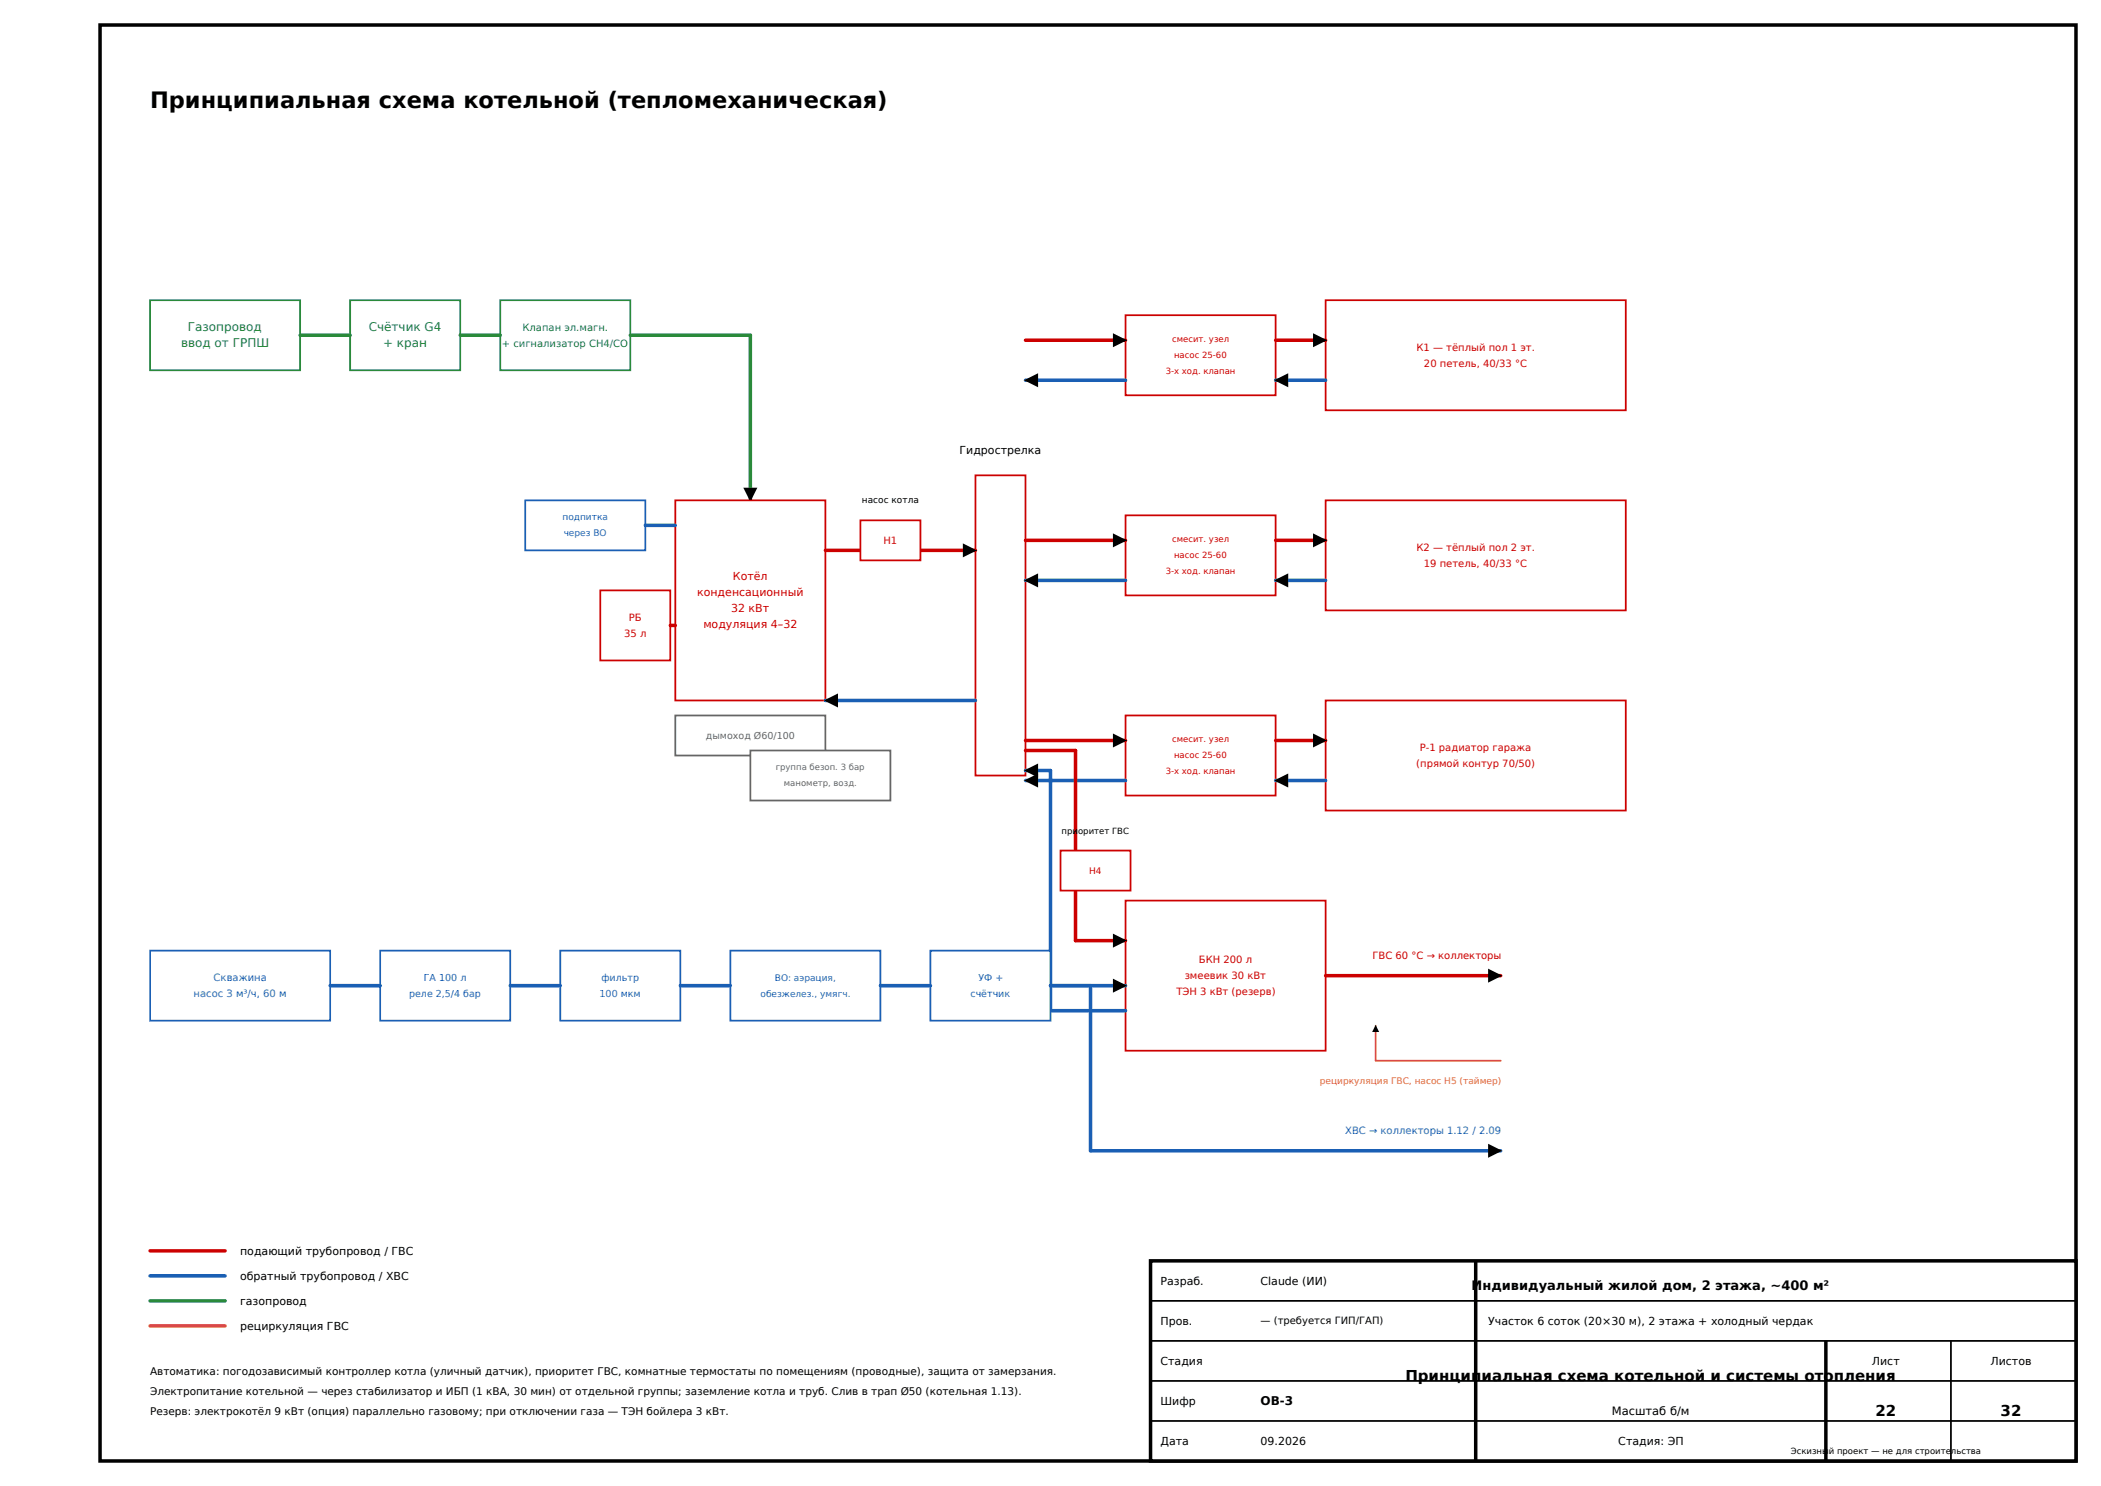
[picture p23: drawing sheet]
<svg xmlns="http://www.w3.org/2000/svg" width="420mm" height="297mm" viewBox="0 0 420 297" stroke-linecap="round" stroke-linejoin="round" font-family="sans-serif">
<defs><g id="words">
<text font-size="4.5" x="30" y="21.6">Принципиальная схема котельной (тепломеханическая)</text>
<g font-size="3">
<text x="280.9" y="276">Принципиальная схема котельной и системы отопления</text>
<text x="374.9" y="283">22</text>
<text x="399.9" y="283">32</text>
</g>
<text font-size="2.6" x="294.2" y="257.9">Индивидуальный жилой дом, 2 этажа, ~400 м²</text>
<g font-size="2.4" fill="#2a8a3a">
<text x="36.2" y="69.4">ввод от ГРПШ</text>
<text x="37.6" y="66.2">Газопровод</text>
<text x="73.7" y="66.2">Счётчик G4</text>
<text x="76.6" y="69.4">+ кран</text>
</g>
<text font-size="2.4" x="252" y="280.8">ОВ-3</text>
<text font-size="2.3" x="322.2" y="282.8">Масштаб б/м</text>
<g font-size="2.2">
<text x="191.8" y="90.8">Гидрострелка</text>
<text x="48" y="250.8">подающий трубопровод / ГВС</text>
<text x="48" y="255.8">обратный трубопровод / ХВС</text>
<text x="232" y="256.8">Разраб.</text>
<text x="252" y="256.8">Claude (ИИ)</text>
<text x="48" y="260.8">газопровод</text>
<text x="48" y="265.8">рециркуляция ГВС</text>
<text x="232" y="264.8">Пров.</text>
<text x="297.5" y="264.8">Участок 6 соток (20×30 м), 2 этажа + холодный чердак</text>
<text x="232" y="272.8">Стадия</text>
<text x="374.2" y="272.8">Лист</text>
<text x="397.9" y="272.8">Листов</text>
<text x="232" y="280.8">Шифр</text>
<text x="232" y="288.8">Дата</text>
<text x="252" y="288.8">09.2026</text>
<text x="323.5" y="288.8">Стадия: ЭП</text>
</g>
<g font-size="2.2" fill="#c00">
<text x="139.3" y="119.2">конденсационный</text>
<text x="146.5" y="116">Котёл</text>
<text x="140.6" y="125.6">модуляция 4–32</text>
<text x="146.1" y="122.4">32 кВт</text>
</g>
<g font-size="2.1">
<text x="30" y="274.7">Автоматика: погодозависимый контроллер котла (уличный датчик), приоритет ГВС, комнатные термостаты по помещениям (проводные), защита от замерзания.</text>
<text x="30" y="278.7">Электропитание котельной — через стабилизатор и ИБП (1 кВА, 30 мин) от отдельной группы; заземление котла и труб. Слив в трап Ø50 (котельная 1.13).</text>
<text x="30" y="282.7">Резерв: электрокотёл 9 кВт (опция) параллельно газовому; при отключении газа — ТЭН бойлера 3 кВт.</text>
</g>
<g font-size="2" fill="#2a8a3a">
<text x="100.3" y="69.3">+ сигнализатор CH4/CO</text>
<text x="104.4" y="66.1">Клапан эл.магн.</text>
</g>
<g font-size="2" fill="#c00">
<text x="283.2" y="70.1">К1 — тёплый пол 1 эт.</text>
<text x="284.7" y="73.3">20 петель, 40/33 °С</text>
<text x="176.6" y="108.7">Н1</text>
<text x="283.2" y="110.1">К2 — тёплый пол 2 эт.</text>
<text x="284.6" y="113.3">19 петель, 40/33 °С</text>
<text x="125.7" y="124.1">РБ</text>
<text x="124.8" y="127.3">35 л</text>
<text x="283.1" y="153.3">(прямой контур 70/50)</text>
<text x="283.8" y="150.1">Р-1 радиатор гаража</text>
<text x="274.4" y="191.7">ГВС 60 °С → коллекторы</text>
<text x="236.8" y="195.7">змеевик 30 кВт</text>
<text x="239.7" y="192.5">БКН 200 л</text>
<text x="235.2" y="198.9">ТЭН 3 кВт (резерв)</text>
</g>
<g font-size="2" fill="#1a5fb4">
<text x="42.7" y="196.1">Скважина</text>
<text x="38.7" y="199.3">насос 3 м³/ч, 60 м</text>
<text x="268.9" y="226.7">ХВС → коллекторы 1.12 / 2.09</text>
</g>
<text font-size="2" x="252" y="264.7">— (требуется ГИП/ГАП)</text>
<text font-size="1.9" fill="#666" x="141.1" y="147.7">дымоход Ø60/100</text>
<g font-size="1.9" fill="#1a5fb4">
<text x="84.7" y="196.1">ГА 100 л</text>
<text x="120.2" y="196.1">фильтр</text>
<text x="195.6" y="196.1">УФ +</text>
<text x="81.8" y="199.3">реле 2,5/4 бар</text>
<text x="119.9" y="199.3">100 мкм</text>
<text x="194" y="199.3">счётчик</text>
</g>
<text font-size="1.8" x="172.3" y="100.6">насос котла</text>
<g font-size="1.8" fill="#1a5fb4">
<text x="112.4" y="104">подпитка</text>
<text x="112.7" y="107.2">через ВО</text>
<text x="154.9" y="196">ВО: аэрация,</text>
<text x="152" y="199.2">обезжелез., умягч.</text>
</g>
<text font-size="1.8" fill="#c00" x="217.7" y="174.6">Н4</text>
<text font-size="1.8" fill="#e08a00" x="263.9" y="216.6">рециркуляция ГВС, насос Н5 (таймер)</text>
<g font-size="1.7" fill="#c00">
<text x="234.3" y="68.4">смесит. узел</text>
<text x="234.7" y="71.6">насос 25-60</text>
<text x="233" y="74.8">3-х ход. клапан</text>
<text x="234.3" y="108.4">смесит. узел</text>
<text x="234.7" y="111.6">насос 25-60</text>
<text x="233" y="114.8">3-х ход. клапан</text>
<text x="234.3" y="148.4">смесит. узел</text>
<text x="233" y="154.8">3-х ход. клапан</text>
<text x="234.7" y="151.6">насос 25-60</text>
</g>
<g font-size="1.7" fill="#666">
<text x="155.1" y="154">группа безоп. 3 бар</text>
<text x="156.7" y="157.2">манометр, возд.</text>
</g>
<g font-size="1.7">
<text x="212.2" y="166.6">приоритет ГВС</text>
<text x="358" y="290.6">Эскизный проект — не для строительства</text>
</g>
</g></defs>
<path d="M20 5h395v287h-395z" fill="none" stroke="#000" stroke-width=".7" stroke-linecap="butt"/>
<path d="M230 252h185v40h-185z" fill="#fff" stroke="#000" stroke-width=".7" stroke-linecap="butt"/>
<path d="M230 260h185M230 268h185M230 276h185M390 268v24M230 284h185" fill="none" stroke="#000" stroke-width=".35"/>
<path d="M295 252v40M365 268v24" fill="none" stroke="#000" stroke-width=".7" stroke-linecap="butt"/>
<g fill="#fff" stroke="#2a8a3a" stroke-width=".35">
<path d="M30 60h30v14h-30z"/>
<path d="M70 60h22v14h-22z"/>
<path d="M100 60h26v14h-26z"/>
</g>
<path d="M60 67h10M92 67h8M126 67h24v33" fill="none" stroke="#2a8a3a" stroke-width=".7"/>
<path d="M148.6 97.5h2.8l-1.4 2.8z" fill="#000"/>
<g fill="#fff" stroke="#c00" stroke-width=".35">
<path d="M135 100h30v40h-30z"/>
<path d="M195 95h10v60h-10z"/>
</g>
<path d="M135 143h30v8h-30z" fill="#fff" stroke="#666" stroke-width=".35"/>
<path d="M165 110h30" fill="none" stroke="#c00" stroke-width=".7"/>
<path d="M192.5 108.6l2.8 1.4-2.8 1.4zM164.7 140l2.8-1.4v2.8z" fill="#000"/>
<path d="M165 140h30" fill="none" stroke="#1a5fb4" stroke-width=".7"/>
<g fill="#fff" stroke="#c00" stroke-width=".35">
<path d="M172 104h12v8h-12z"/>
<path d="M120 118h14v14h-14z"/>
</g>
<path d="M150 150h28v10h-28z" fill="#fff" stroke="#666" stroke-width=".35"/>
<path d="M134 125h1" fill="none" stroke="#c00" stroke-width=".7"/>
<path d="M105 100h24v10h-24z" fill="#fff" stroke="#1a5fb4" stroke-width=".35"/>
<path d="M129 105h6" fill="none" stroke="#1a5fb4" stroke-width=".7"/>
<g fill="#fff" stroke="#c00" stroke-width=".35">
<path d="M265 60h60v22h-60z"/>
<path d="M225 63h30v16h-30z"/>
</g>
<path d="M205 68h20M255 68h10" fill="none" stroke="#c00" stroke-width=".7"/>
<path d="M204.7 76l2.8-1.4v2.8zM222.5 66.6l2.8 1.4-2.8 1.4zM254.7 76l2.8-1.4v2.8zM262.5 66.6l2.8 1.4-2.8 1.4z" fill="#000"/>
<path d="M205 76h20M255 76h10" fill="none" stroke="#1a5fb4" stroke-width=".7"/>
<g fill="#fff" stroke="#c00" stroke-width=".35">
<path d="M265 100h60v22h-60z"/>
<path d="M225 103h30v16h-30z"/>
</g>
<path d="M205 108h20M255 108h10" fill="none" stroke="#c00" stroke-width=".7"/>
<path d="M204.7 116l2.8-1.4v2.8zM222.5 106.6l2.8 1.4-2.8 1.4zM254.7 116l2.8-1.4v2.8zM262.5 106.6l2.8 1.4-2.8 1.4z" fill="#000"/>
<path d="M205 116h20M255 116h10" fill="none" stroke="#1a5fb4" stroke-width=".7"/>
<g fill="#fff" stroke="#c00" stroke-width=".35">
<path d="M265 140h60v22h-60z"/>
<path d="M225 143h30v16h-30z"/>
</g>
<path d="M205 148h20M255 148h10" fill="none" stroke="#c00" stroke-width=".7"/>
<path d="M204.7 156l2.8-1.4v2.8zM222.5 146.6l2.8 1.4-2.8 1.4zM254.7 156l2.8-1.4v2.8zM262.5 146.6l2.8 1.4-2.8 1.4z" fill="#000"/>
<path d="M205 156h20M255 156h10" fill="none" stroke="#1a5fb4" stroke-width=".7"/>
<path d="M225 180h40v30h-40z" fill="#fff" stroke="#c00" stroke-width=".35"/>
<path d="M205 150h10v38h10" fill="none" stroke="#c00" stroke-width=".7"/>
<path d="M204.7 154l2.8-1.4v2.8zM222.5 186.6l2.8 1.4-2.8 1.4z" fill="#000"/>
<path d="M205 154h5v48h15" fill="none" stroke="#1a5fb4" stroke-width=".7"/>
<path d="M212 170h14v8h-14z" fill="#fff" stroke="#c00" stroke-width=".35"/>
<g fill="#fff" stroke="#1a5fb4" stroke-width=".35">
<path d="M30 190h36v14h-36z"/>
<path d="M76 190h26v14h-26z"/>
<path d="M112 190h24v14h-24z"/>
<path d="M146 190h30v14h-30z"/>
<path d="M186 190h24v14h-24z"/>
</g>
<path d="M66 197h10M102 197h10M136 197h10M176 197h10M210 197h15M218 197v33h82M30 255h15" fill="none" stroke="#1a5fb4" stroke-width=".7"/>
<path d="M222.5 195.6l2.8 1.4-2.8 1.4zM297.5 193.6l2.8 1.4-2.8 1.4zM275 204.9l.7 1.4h-1.4zM297.5 228.6l2.8 1.4-2.8 1.4z" fill="#000"/>
<path d="M265 195h35M30 250h15" fill="none" stroke="#c00" stroke-width=".7"/>
<path d="M275 205v7h25" fill="none" stroke="#e08a00" stroke-width=".35"/>
<path d="M30 260h15" fill="none" stroke="#2a8a3a" stroke-width=".7"/>
<path d="M30 265h15" fill="none" stroke="#e08a00" stroke-width=".7"/>
<use href="#words"/>
</svg>
